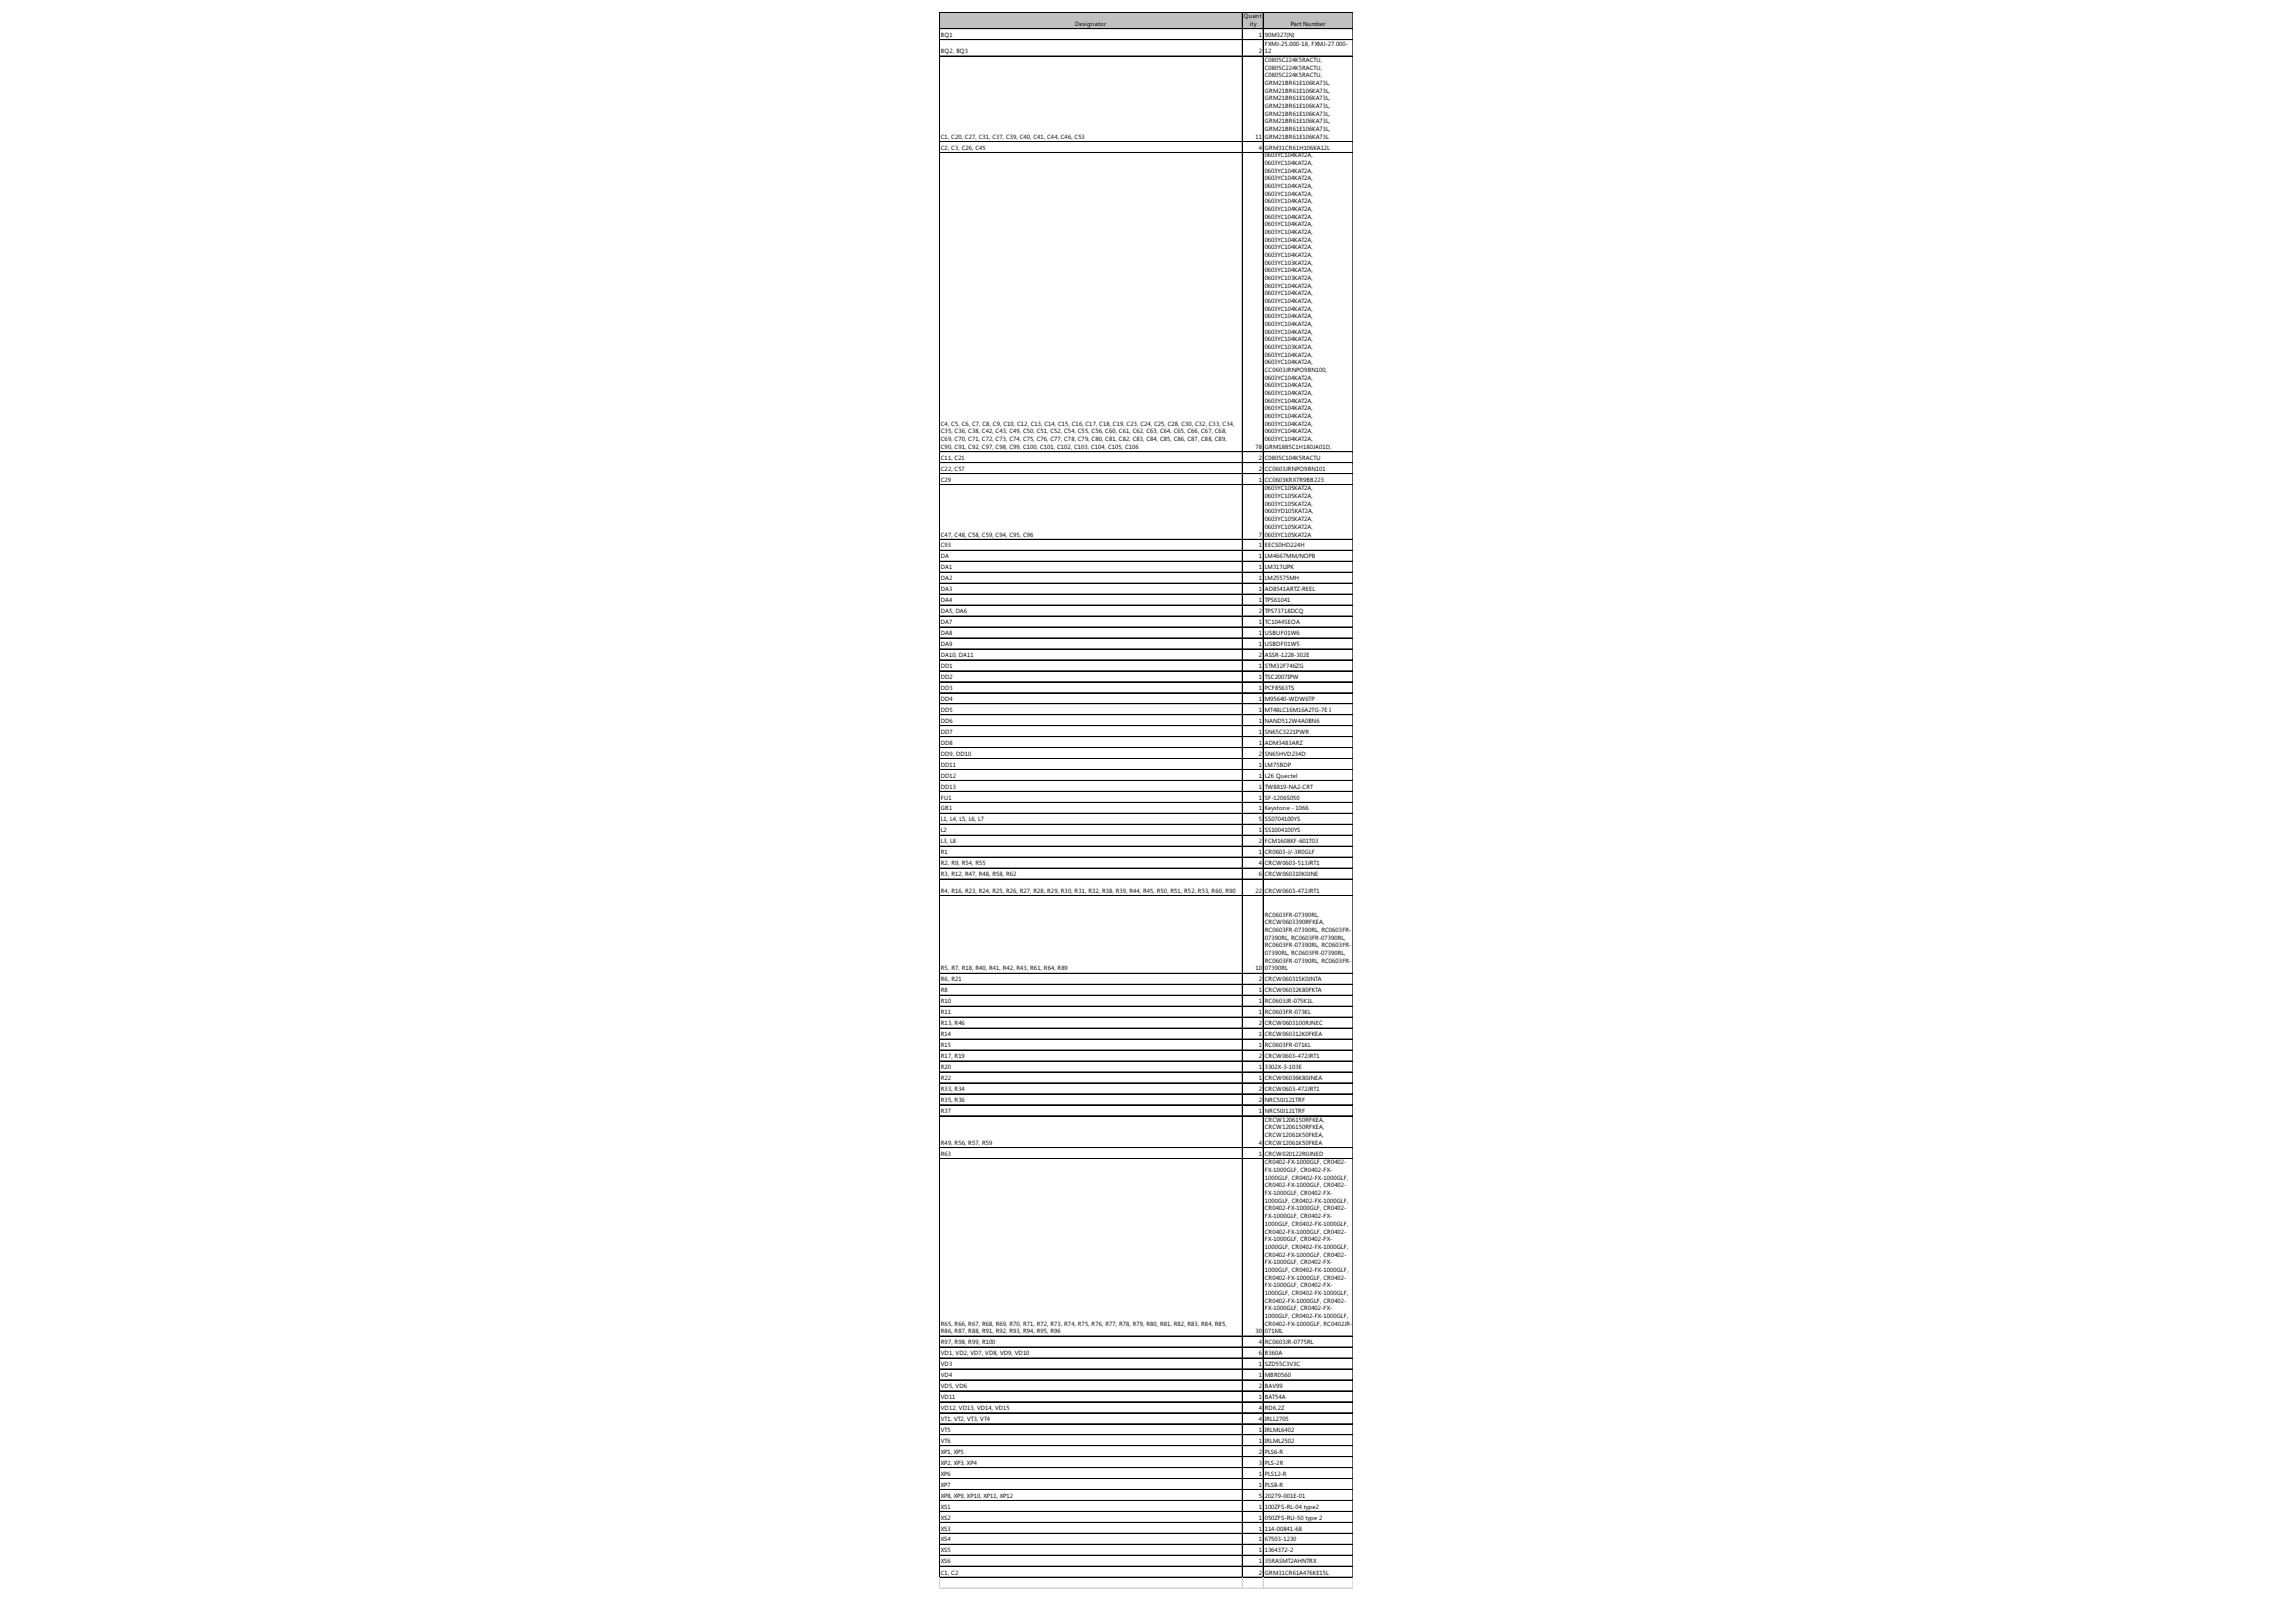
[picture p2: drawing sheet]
<svg xmlns="http://www.w3.org/2000/svg" width="288mm" height="202mm" viewBox="0 0 288 202" stroke-linecap="round" stroke-linejoin="round" font-family="sans-serif">
<defs><g id="words">
<g font-size=".8">
<text x="118" y="4.6">BQ1</text>
<text x="134.8" y="3.2">Designator</text>
<text x="156" y="2.3">Quant</text>
<text x="156.7" y="3.2">ity</text>
<text x="157.8" y="4.6">1</text>
<text x="158.6" y="4.6">90M327(N)</text>
<text x="158.6" y="5.7">FXMJ-25.000-18, FXMJ-27.000-</text>
<text x="161.8" y="3.2">Part Number</text>
<text x="118" y="6.7">BQ2, BQ3</text>
<text x="157.8" y="6.7">2</text>
<text x="158.6" y="6.7">12</text>
<text x="158.6" y="7.8">C0805C224K5RACTU,</text>
<text x="158.6" y="8.7">C0805C224K5RACTU,</text>
<text x="158.6" y="9.7">C0805C224K5RACTU,</text>
<text x="158.6" y="10.7">GRM21BR61E106KA73L,</text>
<text x="158.6" y="11.6">GRM21BR61E106KA73L,</text>
<text x="118" y="17.4">C1, C20, C27, C31, C37, C39, C40, C41, C44, C46, C53</text>
<text x="157.4" y="17.4">11</text>
<text x="158.6" y="12.6">GRM21BR61E106KA73L,</text>
<text x="158.6" y="13.5">GRM21BR61E106KA73L,</text>
<text x="158.6" y="14.5">GRM21BR61E106KA73L,</text>
<text x="158.6" y="15.5">GRM21BR61E106KA73L,</text>
<text x="158.6" y="16.4">GRM21BR61E106KA73L,</text>
<text x="158.6" y="17.4">GRM21BR61E106KA73L</text>
<text x="118" y="18.8">C2, C3, C26, C45</text>
<text x="157.8" y="18.8">4</text>
<text x="158.6" y="18.8">GRM31CR61H106KA12L</text>
<text x="158.6" y="19.7">0603YC104KAT2A,</text>
<text x="158.6" y="20.7">0603YC104KAT2A,</text>
<text x="158.6" y="21.7">0603YC104KAT2A,</text>
<text x="158.6" y="22.6">0603YC104KAT2A,</text>
<text x="158.6" y="23.6">0603YC104KAT2A,</text>
<text x="158.6" y="24.5">0603YC104KAT2A,</text>
<text x="158.6" y="25.5">0603YC104KAT2A,</text>
<text x="158.6" y="26.5">0603YC104KAT2A,</text>
<text x="158.6" y="27.4">0603YC104KAT2A,</text>
<text x="158.6" y="28.4">0603YC104KAT2A,</text>
<text x="158.6" y="29.3">0603YC104KAT2A,</text>
<text x="158.6" y="30.3">0603YC104KAT2A,</text>
<text x="158.6" y="31.3">0603YC104KAT2A,</text>
<text x="158.6" y="32.2">0603YC104KAT2A,</text>
<text x="158.6" y="33.2">0603YC103KAT2A,</text>
<text x="158.6" y="34.2">0603YC104KAT2A,</text>
<text x="158.6" y="35.1">0603YC103KAT2A,</text>
<text x="158.6" y="36.1">0603YC104KAT2A,</text>
<text x="158.6" y="37">0603YC104KAT2A,</text>
<text x="158.6" y="38">0603YC104KAT2A,</text>
<text x="158.6" y="39">0603YC104KAT2A,</text>
<text x="158.6" y="39.9">0603YC104KAT2A,</text>
<text x="158.6" y="40.9">0603YC104KAT2A,</text>
<text x="158.6" y="41.9">0603YC104KAT2A,</text>
<text x="158.6" y="42.8">0603YC104KAT2A,</text>
<text x="158.6" y="43.8">0603YC103KAT2A,</text>
<text x="158.6" y="44.7">0603YC104KAT2A,</text>
<text x="158.6" y="45.7">0603YC104KAT2A,</text>
<text x="158.6" y="46.7">CC0603JRNPO9BN100,</text>
<text x="158.6" y="47.6">0603YC104KAT2A,</text>
<text x="118" y="53.4">C4, C5, C6, C7, C8, C9, C10, C12, C13, C14, C15, C16, C17, C18, C19, C23, C24, C25, C28, C30, C32, C33, C34,</text>
<text x="158.6" y="48.6">0603YC104KAT2A,</text>
<text x="158.6" y="49.5">0603YC104KAT2A,</text>
<text x="158.6" y="50.5">0603YC104KAT2A,</text>
<text x="158.6" y="51.5">0603YC104KAT2A,</text>
<text x="158.6" y="52.4">0603YC104KAT2A,</text>
<text x="158.6" y="53.4">0603YC104KAT2A,</text>
<text x="118" y="54.4">C35, C36, C38, C42, C43, C49, C50, C51, C52, C54, C55, C56, C60, C61, C62, C63, C64, C65, C66, C67, C68,</text>
<text x="118" y="55.3">C69, C70, C71, C72, C73, C74, C75, C76, C77, C78, C79, C80, C81, C82, C83, C84, C85, C86, C87, C88, C89,</text>
<text x="118" y="56.3">C90, C91, C92, C97, C98, C99, C100, C101, C102, C103, C104, C105, C106</text>
<text x="118" y="57.7">C11, C21</text>
<text x="118" y="59">C22, C57</text>
<text x="157.4" y="56.3">78</text>
<text x="157.8" y="57.7">2</text>
<text x="157.8" y="59">2</text>
<text x="158.6" y="54.4">0603YC104KAT2A,</text>
<text x="158.6" y="55.3">0603YC104KAT2A,</text>
<text x="158.6" y="56.3">GRM1885C1H180JA01D,</text>
<text x="158.6" y="57.7">C0805C104K5RACTU</text>
<text x="158.6" y="59">CC0603JRNPO9BN101</text>
<text x="118" y="60.4">C29</text>
<text x="157.8" y="60.4">1</text>
<text x="158.6" y="60.4">CC0603KRX7R9BB223</text>
<text x="158.6" y="61.5">0603YC105KAT2A,</text>
<text x="158.6" y="62.5">0603YC105KAT2A,</text>
<text x="158.6" y="63.4">0603YC105KAT2A,</text>
<text x="158.6" y="64.4">0603YD105KAT2A,</text>
<text x="158.6" y="65.4">0603YC105KAT2A,</text>
<text x="118" y="67.3">C47, C48, C58, C59, C94, C95, C96</text>
<text x="118" y="68.7">C93</text>
<text x="118" y="70">DA</text>
<text x="118" y="71.4">DA1</text>
<text x="157.8" y="67.3">7</text>
<text x="157.8" y="68.7">1</text>
<text x="157.8" y="70">1</text>
<text x="157.8" y="71.4">1</text>
<text x="158.6" y="66.3">0603YC105KAT2A,</text>
<text x="158.6" y="67.3">0603YC105KAT2A</text>
<text x="158.6" y="68.7">EECS0HD224H</text>
<text x="158.6" y="70">LM4667MM/NOPB</text>
<text x="158.6" y="71.4">LM317LIPK</text>
<text x="118" y="72.8">DA2</text>
<text x="118" y="74.1">DA3</text>
<text x="118" y="75.5">DA4</text>
<text x="118" y="76.9">DA5, DA6</text>
<text x="157.8" y="72.8">1</text>
<text x="157.8" y="74.1">1</text>
<text x="157.8" y="75.5">1</text>
<text x="157.8" y="76.9">2</text>
<text x="158.6" y="72.8">LM25575MH</text>
<text x="158.6" y="74.1">AD8541ARTZ-REEL</text>
<text x="158.6" y="75.5">TPS61041</text>
<text x="158.6" y="76.9">TPS73718DCQ</text>
<text x="118" y="78.3">DA7</text>
<text x="118" y="79.6">DA8</text>
<text x="118" y="81">DA9</text>
<text x="118" y="82.4">DA10, DA11</text>
<text x="118" y="83.8">DD1</text>
<text x="157.8" y="78.3">1</text>
<text x="157.8" y="79.6">1</text>
<text x="157.8" y="81">1</text>
<text x="157.8" y="82.4">2</text>
<text x="157.8" y="83.8">1</text>
<text x="158.6" y="78.3">TC1044SEOA</text>
<text x="158.6" y="79.6">USBUF01W6</text>
<text x="158.6" y="81">USBDF01W5</text>
<text x="158.6" y="82.4">ASSR-1228-302E</text>
<text x="158.6" y="83.8">STM32F746ZG</text>
<text x="118" y="85.1">DD2</text>
<text x="118" y="86.5">DD3</text>
<text x="118" y="87.9">DD4</text>
<text x="118" y="89.3">DD5</text>
<text x="157.8" y="85.1">1</text>
<text x="157.8" y="86.5">1</text>
<text x="157.8" y="87.9">1</text>
<text x="157.8" y="89.3">1</text>
<text x="158.6" y="85.1">TSC2007IPW</text>
<text x="158.6" y="86.5">PCF8563TS</text>
<text x="158.6" y="87.9">M95640-WDW6TP</text>
<text x="158.6" y="89.3">MT48LC16M16A2TG-7E I</text>
<text x="118" y="90.6">DD6</text>
<text x="118" y="92">DD7</text>
<text x="118" y="93.4">DD8</text>
<text x="118" y="94.8">DD9, DD10</text>
<text x="157.8" y="90.6">1</text>
<text x="157.8" y="92">1</text>
<text x="157.8" y="93.4">1</text>
<text x="157.8" y="94.8">2</text>
<text x="158.6" y="90.6">NAND512W4A0BN6</text>
<text x="158.6" y="92">SN65C3221PWR</text>
<text x="158.6" y="93.4">ADM3483ARZ</text>
<text x="158.6" y="94.8">SN65HVD234D</text>
<text x="118" y="96.1">DD11</text>
<text x="118" y="97.5">DD12</text>
<text x="118" y="98.9">DD13</text>
<text x="118" y="100.3">FU1</text>
<text x="118" y="101.6">GB1</text>
<text x="157.8" y="96.1">1</text>
<text x="157.8" y="97.5">1</text>
<text x="157.8" y="98.9">1</text>
<text x="157.8" y="100.3">1</text>
<text x="157.8" y="101.6">1</text>
<text x="158.6" y="96.1">LM75BDP</text>
<text x="158.6" y="97.5">L26 Quectel</text>
<text x="158.6" y="98.9">TW8819-NA2-CRT</text>
<text x="158.6" y="100.3">SF-1206S050</text>
<text x="158.6" y="101.6">Keystone - 1066</text>
<text x="118" y="103">L1, L4, L5, L6, L7</text>
<text x="118" y="104.4">L2</text>
<text x="118" y="105.8">L3, L8</text>
<text x="118" y="107.1">R1</text>
<text x="157.8" y="103">5</text>
<text x="157.8" y="104.4">1</text>
<text x="157.8" y="105.8">2</text>
<text x="157.8" y="107.1">1</text>
<text x="158.6" y="103">SS0704100YS</text>
<text x="158.6" y="104.4">SS1004100YS</text>
<text x="158.6" y="105.8">FCM1608KF-601T03</text>
<text x="158.6" y="107.1">CR0603-J/-3R0GLF</text>
<text x="118" y="108.5">R2, R9, R54, R55</text>
<text x="118" y="109.9">R3, R12, R47, R48, R58, R62</text>
<text x="118" y="111.9">R4, R16, R23, R24, R25, R26, R27, R28, R29, R30, R31, R32, R38, R39, R44, R45, R50, R51, R52, R53, R60, R90</text>
<text x="157.4" y="111.9">22</text>
<text x="157.8" y="108.5">4</text>
<text x="157.8" y="109.9">6</text>
<text x="158.6" y="108.5">CRCW0603-513JRT1</text>
<text x="158.6" y="109.9">CRCW060310K0JNE</text>
<text x="158.6" y="111.9">CRCW0603-472JRT1</text>
<text x="158.6" y="115">RC0603FR-07390RL,</text>
<text x="158.6" y="115.9">CRCW0603390RFKEA,</text>
<text x="158.6" y="116.9">RC0603FR-07390RL, RC0603FR-</text>
<text x="158.6" y="117.9">07390RL, RC0603FR-07390RL,</text>
<text x="158.6" y="118.8">RC0603FR-07390RL, RC0603FR-</text>
<text x="158.6" y="119.8">07390RL, RC0603FR-07390RL,</text>
<text x="118" y="121.7">R5, R7, R18, R40, R41, R42, R43, R61, R64, R89</text>
<text x="118" y="123.1">R6, R21</text>
<text x="118" y="124.4">R8</text>
<text x="118" y="125.8">R10</text>
<text x="157.4" y="121.7">10</text>
<text x="157.8" y="123.1">2</text>
<text x="157.8" y="124.4">1</text>
<text x="157.8" y="125.8">1</text>
<text x="158.6" y="120.7">RC0603FR-07390RL, RC0603FR-</text>
<text x="158.6" y="121.7">07390RL</text>
<text x="158.6" y="123.1">CRCW060315K0JNTA</text>
<text x="158.6" y="124.4">CRCW06032K80FKTA</text>
<text x="158.6" y="125.8">RC0603JR-075K1L</text>
<text x="118" y="127.2">R11</text>
<text x="118" y="128.6">R13, R46</text>
<text x="118" y="129.9">R14</text>
<text x="118" y="131.3">R15</text>
<text x="157.8" y="127.2">1</text>
<text x="157.8" y="128.6">2</text>
<text x="157.8" y="129.9">1</text>
<text x="157.8" y="131.3">1</text>
<text x="158.6" y="127.2">RC0603FR-073KL</text>
<text x="158.6" y="128.6">CRCW0603100RJNEC</text>
<text x="158.6" y="129.9">CRCW060312K0FKEA</text>
<text x="158.6" y="131.3">RC0603FR-071KL</text>
<text x="118" y="132.7">R17, R19</text>
<text x="118" y="134.1">R20</text>
<text x="118" y="135.4">R22</text>
<text x="118" y="136.8">R33, R34</text>
<text x="157.8" y="132.7">2</text>
<text x="157.8" y="134.1">1</text>
<text x="157.8" y="135.4">1</text>
<text x="157.8" y="136.8">2</text>
<text x="158.6" y="132.7">CRCW0603-472JRT1</text>
<text x="158.6" y="134.1">3302X-3-103E</text>
<text x="158.6" y="135.4">CRCW06036K80JNEA</text>
<text x="158.6" y="136.8">CRCW0603-472JRT1</text>
<text x="118" y="138.2">R35, R36</text>
<text x="118" y="139.6">R37</text>
<text x="118" y="143.5">R49, R56, R57, R59</text>
<text x="157.8" y="138.2">2</text>
<text x="157.8" y="139.6">1</text>
<text x="157.8" y="143.5">4</text>
<text x="158.6" y="138.2">NRC50J121TRF</text>
<text x="158.6" y="139.6">NRC50J121TRF</text>
<text x="158.6" y="140.7">CRCW1206150RFKEA,</text>
<text x="158.6" y="141.6">CRCW1206150RFKEA,</text>
<text x="158.6" y="142.6">CRCW12061K50FKEA,</text>
<text x="158.6" y="143.5">CRCW12061K50FKEA</text>
<text x="118" y="144.9">R63</text>
<text x="157.8" y="144.9">1</text>
<text x="158.6" y="144.9">CRCW020122R0JNED</text>
<text x="158.6" y="146">CR0402-FX-1000GLF, CR0402-</text>
<text x="158.6" y="147">FX-1000GLF, CR0402-FX-</text>
<text x="158.6" y="147.9">1000GLF, CR0402-FX-1000GLF,</text>
<text x="158.6" y="148.9">CR0402-FX-1000GLF, CR0402-</text>
<text x="158.6" y="149.9">FX-1000GLF, CR0402-FX-</text>
<text x="158.6" y="150.8">1000GLF, CR0402-FX-1000GLF,</text>
<text x="158.6" y="151.8">CR0402-FX-1000GLF, CR0402-</text>
<text x="158.6" y="152.8">FX-1000GLF, CR0402-FX-</text>
<text x="158.6" y="153.7">1000GLF, CR0402-FX-1000GLF,</text>
<text x="158.6" y="154.7">CR0402-FX-1000GLF, CR0402-</text>
<text x="158.6" y="155.6">FX-1000GLF, CR0402-FX-</text>
<text x="158.6" y="156.6">1000GLF, CR0402-FX-1000GLF,</text>
<text x="158.6" y="157.6">CR0402-FX-1000GLF, CR0402-</text>
<text x="158.6" y="158.5">FX-1000GLF, CR0402-FX-</text>
<text x="158.6" y="159.5">1000GLF, CR0402-FX-1000GLF,</text>
<text x="158.6" y="160.5">CR0402-FX-1000GLF, CR0402-</text>
<text x="158.6" y="161.4">FX-1000GLF, CR0402-FX-</text>
<text x="118" y="166.2">R65, R66, R67, R68, R69, R70, R71, R72, R73, R74, R75, R76, R77, R78, R79, R80, R81, R82, R83, R84, R85,</text>
<text x="118" y="167.2">R86, R87, R88, R91, R92, R93, R94, R95, R96</text>
<text x="157.4" y="167.2">30</text>
<text x="158.6" y="162.4">1000GLF, CR0402-FX-1000GLF,</text>
<text x="158.6" y="163.3">CR0402-FX-1000GLF, CR0402-</text>
<text x="158.6" y="164.3">FX-1000GLF, CR0402-FX-</text>
<text x="158.6" y="165.3">1000GLF, CR0402-FX-1000GLF,</text>
<text x="158.6" y="166.2">CR0402-FX-1000GLF, RC0402JR-</text>
<text x="158.6" y="167.2">071ML</text>
<text x="118" y="168.6">R97, R98, R99, R100</text>
<text x="118" y="169.9">VD1, VD2, VD7, VD8, VD9, VD10</text>
<text x="118" y="171.3">VD3</text>
<text x="118" y="172.7">VD4</text>
<text x="157.8" y="168.6">4</text>
<text x="157.8" y="169.9">6</text>
<text x="157.8" y="171.3">1</text>
<text x="157.8" y="172.7">1</text>
<text x="158.6" y="168.6">RC0603JR-0775RL</text>
<text x="158.6" y="169.9">B360A</text>
<text x="158.6" y="171.3">SZD55C3V3C</text>
<text x="158.6" y="172.7">MBR0560</text>
<text x="118" y="174.1">VD5, VD6</text>
<text x="118" y="175.4">VD11</text>
<text x="118" y="176.8">VD12, VD13, VD14, VD15</text>
<text x="118" y="178.2">VT1, VT2, VT3, VT4</text>
<text x="118" y="179.6">VT5</text>
<text x="157.8" y="174.1">2</text>
<text x="157.8" y="175.4">1</text>
<text x="157.8" y="176.8">4</text>
<text x="157.8" y="178.2">4</text>
<text x="157.8" y="179.6">1</text>
<text x="158.6" y="174.1">BAV99</text>
<text x="158.6" y="175.4">BAT54A</text>
<text x="158.6" y="176.8">RD6.2Z</text>
<text x="158.6" y="178.2">IRLL2705</text>
<text x="158.6" y="179.6">IRLML6402</text>
<text x="118" y="180.9">VT6</text>
<text x="118" y="182.3">XP1, XP5</text>
<text x="118" y="183.7">XP2, XP3, XP4</text>
<text x="118" y="185.1">XP6</text>
<text x="157.8" y="180.9">1</text>
<text x="157.8" y="182.3">2</text>
<text x="157.8" y="183.7">3</text>
<text x="157.8" y="185.1">1</text>
<text x="158.6" y="180.9">IRLML2502</text>
<text x="158.6" y="182.3">PLS6-R</text>
<text x="158.6" y="183.7">PLS-2R</text>
<text x="158.6" y="185.1">PLS12-R</text>
<text x="118" y="186.4">XP7</text>
<text x="118" y="187.8">XP8, XP9, XP10, XP11, XP12</text>
<text x="118" y="189.2">XS1</text>
<text x="118" y="190.5">XS2</text>
<text x="118" y="191.9">XS3</text>
<text x="157.8" y="186.4">1</text>
<text x="157.8" y="187.8">5</text>
<text x="157.8" y="189.2">1</text>
<text x="157.8" y="190.5">1</text>
<text x="157.8" y="191.9">1</text>
<text x="158.6" y="186.4">PLS8-R</text>
<text x="158.6" y="187.8">20279-001E-01</text>
<text x="158.6" y="189.2">100ZFS-RL-04 type2</text>
<text x="158.6" y="190.5">050ZFS-RU-50 type 2</text>
<text x="158.6" y="191.9">114-00841-68</text>
<text x="118" y="193.3">XS4</text>
<text x="118" y="194.7">XS5</text>
<text x="118" y="196">XS6</text>
<text x="118" y="197.6">С1, С2</text>
<text x="157.8" y="193.3">1</text>
<text x="157.8" y="194.7">1</text>
<text x="157.8" y="196">1</text>
<text x="157.8" y="197.6">2</text>
<text x="158.6" y="193.3">67503-1230</text>
<text x="158.6" y="194.7">1364372-2</text>
<text x="158.6" y="196">35RASMT2AHNTRX</text>
<text x="158.6" y="197.6">GRM31CR61A476KE15L</text>
</g>
</g></defs>
<path d="M117.8 1.5h51.8v2.2h-51.8z" fill="#c0c0c0"/>
<g fill="none" stroke="#000" stroke-width=".13">
<path d="M117.7 1.5v196.3M117.8 1.5v196.3M117.8 1.5h51.8M117.8 1.6h51.8M117.8 3.6h51.8M117.8 5h51.8M117.8 7h51.8M117.8 7.1h51.8M117.8 17.7h51.8M117.8 17.8h51.8M117.8 19.1h51.8M117.8 19.2h51.8"/>
<path d="M155.8 1.6v196.2M158.4 1.6v196.2M117.8 56.6h51.8M117.8 56.7h51.8M117.8 58h51.8M117.8 59.4h51.8M117.8 60.8h51.8M117.8 67.6h51.8M117.8 67.7h51.8M117.8 69h51.8M117.8 70.4h51.8M117.8 71.8h51.8"/>
<path d="M117.8 73.1h51.8M117.8 73.2h51.8M117.8 74.5h51.8M117.8 75.9h51.8M117.8 77.2h51.8M117.8 77.3h51.8M117.8 78.6h51.8M117.8 78.7h51.8M117.8 80h51.8M117.8 81.4h51.8M117.8 82.7h51.8M117.8 82.8h51.8"/>
<path d="M117.8 84.1h51.8M117.8 84.2h51.8M117.8 85.5h51.8M117.8 86.9h51.8M117.8 88.2h51.8M117.8 88.3h51.8M117.8 89.6h51.8M117.8 89.7h51.8M117.8 91h51.8M117.8 92.4h51.8M117.8 93.7h51.8M117.8 93.8h51.8"/>
<path d="M117.8 95.1h51.8M117.8 96.5h51.8M117.8 97.9h51.8M117.8 99.2h51.8M117.8 99.3h51.8M117.8 100.6h51.8M117.8 102h51.8M117.8 103.4h51.8M117.8 104.7h51.8M117.8 104.8h51.8M117.8 106.1h51.8M117.8 107.5h51.8"/>
<path d="M117.8 108.9h51.8M117.8 110.2h51.8M117.8 110.3h51.8M117.8 112.3h51.8M117.8 122.1h51.8M117.8 123.4h51.8M117.8 123.5h51.8M117.8 124.8h51.8M117.8 126.2h51.8M117.8 127.5h51.8M117.8 127.6h51.8M117.8 128.9h51.8"/>
<path d="M117.8 129h51.8M117.8 130.3h51.8M117.8 131.7h51.8M117.8 133h51.8M117.8 133.1h51.8M117.8 134.4h51.8M117.8 134.5h51.8M117.8 135.8h51.8M117.8 137.2h51.8M117.8 138.5h51.8M117.8 138.6h51.8M117.8 139.9h51.8"/>
<path d="M117.8 140h51.8M117.8 143.9h51.8M117.8 145.3h51.8M117.8 167.5h51.8M117.8 167.6h51.8M117.8 168.9h51.8M117.8 170.3h51.8M117.8 171.7h51.8M117.8 173h51.8M117.8 173.1h51.8M117.8 174.4h51.8M117.8 175.8h51.8"/>
<path d="M117.8 177.2h51.8M117.8 178.5h51.8M117.8 178.6h51.8M117.8 179.9h51.8M117.8 181.3h51.8M117.8 182.7h51.8M117.8 184h51.8M117.8 184.1h51.8M117.8 185.4h51.8M117.8 186.8h51.8M117.8 188.2h51.8M117.8 189.5h51.8"/>
<path d="M117.8 189.6h51.8M117.8 190.9h51.8M117.8 192.3h51.8M117.8 193.6h51.8M117.8 193.7h51.8M117.8 195h51.8M117.8 195.1h51.8M117.8 196.4h51.8M117.8 197.8h51.8"/>
</g>
<path d="M117.7 197.8v1.5" fill="none" stroke="#d4d4d4" stroke-width=".13"/>
<path d="M117.7 197.8h.1v1.5h-.1z" fill="#d4d4d4"/>
<path d="M155.8 197.8v1.5" fill="none" stroke="#d4d4d4" stroke-width=".13"/>
<path d="M155.8 197.8v1.5z" fill="#d4d4d4"/>
<path d="M158.4 197.8v1.5" fill="none" stroke="#d4d4d4" stroke-width=".13"/>
<path d="M158.4 197.8v1.5z" fill="#d4d4d4"/>
<path d="M117.7 199.1h51.9M117.7 199.2h51.9" fill="none" stroke="#d4d4d4" stroke-width=".13"/>
<use href="#words"/>
</svg>
